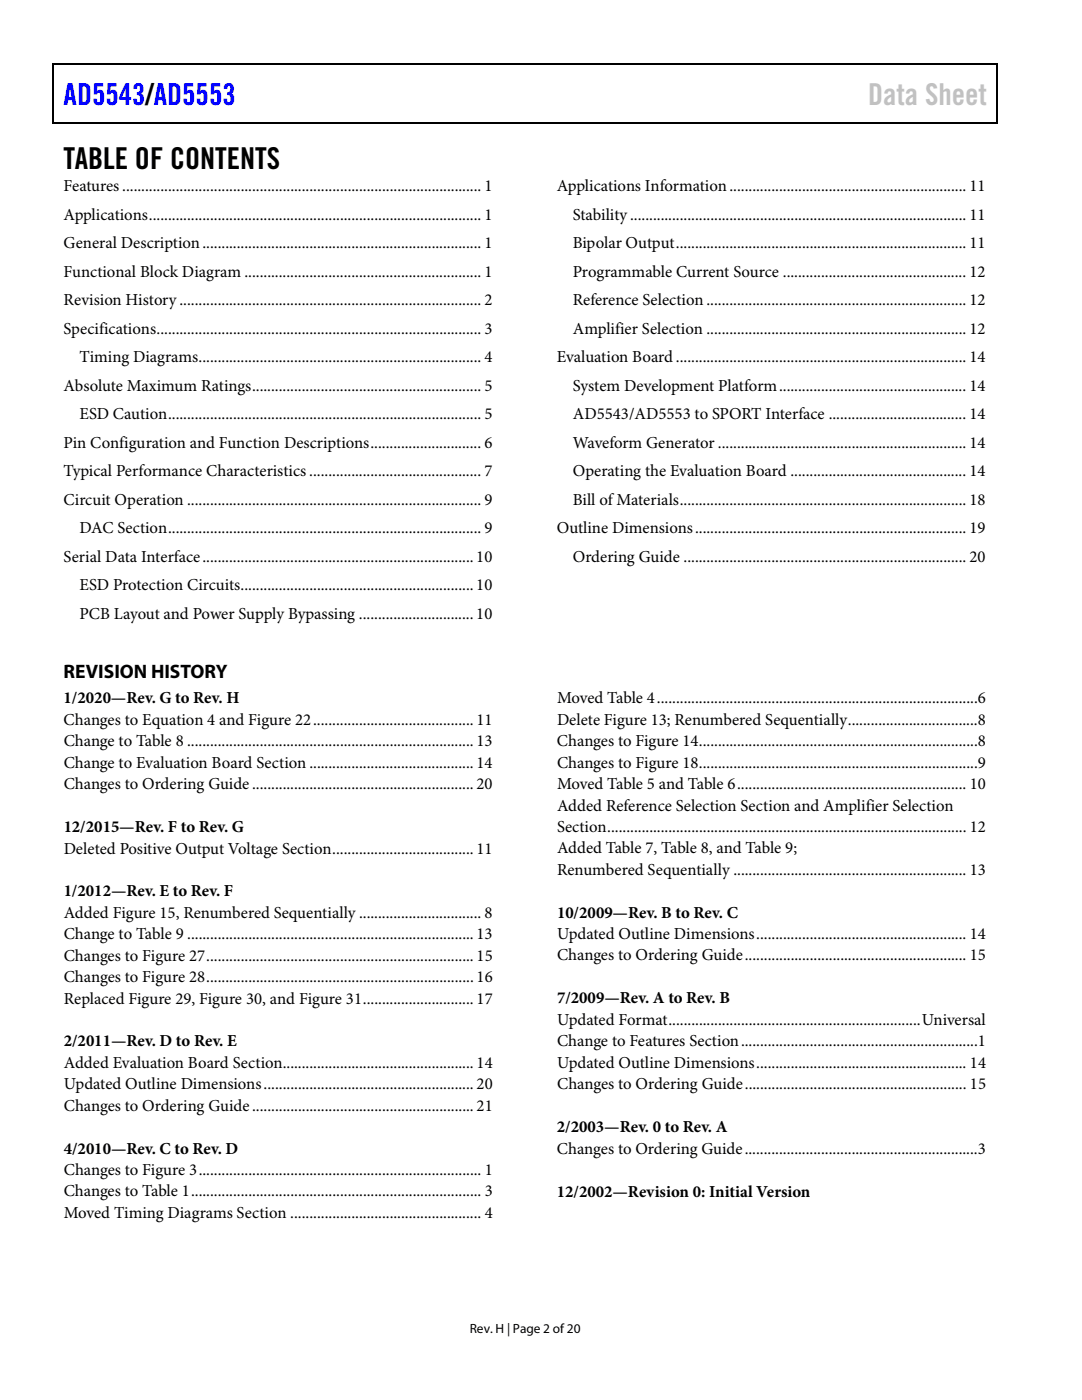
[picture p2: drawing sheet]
<svg xmlns="http://www.w3.org/2000/svg" width="216mm" height="279mm" viewBox="0 0 216 279" stroke-linecap="round" stroke-linejoin="round" font-family="sans-serif">
<defs><g id="words">
<text font-size="6" fill="#00f" x="12.7" y="21">AD5543/AD5553</text>
<text font-size="6" fill="#c1c1c1" x="173.2" y="21">Data Sheet</text>
<text font-size="6" x="12.7" y="33.7">TABLE OF CONTENTS</text>
<text font-size="3.9" x="12.7" y="135.3">REVISION HISTORY</text>
<g font-size="3.3">
<text x="12.7" y="38.1">Features.............................................................................................. 1</text>
<text x="111.1" y="38.1">Applications Information.............................................................. 11</text>
<text x="12.7" y="43.8">Applications....................................................................................... 1</text>
<text x="114.3" y="43.8">Stability........................................................................................ 11</text>
<text x="12.7" y="49.5">General Description......................................................................... 1</text>
<text x="114.3" y="49.5">Bipolar Output............................................................................ 11</text>
<text x="12.7" y="55.2">Functional Block Diagram .............................................................. 1</text>
<text x="114.3" y="55.2">Programmable Current Source ................................................ 12</text>
<text x="12.7" y="60.9">Revision History............................................................................... 2</text>
<text x="114.3" y="60.9">Reference Selection.................................................................... 12</text>
<text x="12.7" y="66.6">Specifications..................................................................................... 3</text>
<text x="114.3" y="66.6">Amplifier Selection .................................................................... 12</text>
<text x="12.7" y="78">Absolute Maximum Ratings............................................................ 5</text>
<text x="15.9" y="72.3">Timing Diagrams.......................................................................... 4</text>
<text x="111.1" y="72.3">Evaluation Board............................................................................ 14</text>
<text x="114.3" y="78">System Development Platform................................................. 14</text>
<text x="15.9" y="83.7">ESD Caution.................................................................................. 5</text>
<text x="114.3" y="83.7">AD5543/AD5553 to SPORT Interface .................................... 14</text>
<text x="12.7" y="89.4">Pin Configuration and Function Descriptions............................. 6</text>
<text x="114.3" y="89.4">Waveform Generator ................................................................. 14</text>
<text x="12.7" y="95">Typical Performance Characteristics ............................................. 7</text>
<text x="114.3" y="95">Operating the Evaluation Board .............................................. 14</text>
<text x="12.7" y="100.8">Circuit Operation ............................................................................. 9</text>
<text x="114.3" y="100.8">Bill of Materials........................................................................... 18</text>
<text x="15.9" y="106.4">DAC Section.................................................................................. 9</text>
<text x="111.1" y="106.4">Outline Dimensions....................................................................... 19</text>
<text x="12.7" y="112.1">Serial Data Interface.......................................................................10</text>
<text x="114.3" y="112.1">Ordering Guide .......................................................................... 20</text>
<text x="15.9" y="117.8">ESD Protection Circuits.............................................................10</text>
<text x="15.9" y="123.5">PCB Layout and Power Supply Bypassing ..............................10</text>
<text x="12.7" y="140.4">1/2020—Rev. G to Rev. H</text>
<text x="111.1" y="140.3">Moved Table 4....................................................................................6</text>
<text x="12.7" y="144.7">Changes to Equation 4 and Figure 22.......................................... 11</text>
<text x="12.7" y="149">Change to Table 8 ...........................................................................13</text>
<text x="111.1" y="148.9">Changes to Figure 14.........................................................................8</text>
<text x="111.1" y="144.6">Delete Figure 13; Renumbered Sequentially..................................8</text>
<text x="12.7" y="153.2">Change to Evaluation Board Section ........................................... 14</text>
<text x="111.1" y="153.2">Changes to Figure 18.........................................................................9</text>
<text x="12.7" y="157.5">Changes to Ordering Guide..........................................................20</text>
<text x="111.1" y="161.8">Added Reference Selection Section and Amplifier Selection</text>
<text x="111.1" y="157.5">Moved Table 5 and Table 6............................................................ 10</text>
<text x="12.7" y="166.1">12/2015—Rev. F to Rev. G</text>
<text x="111.2" y="166">Section.............................................................................................. 12</text>
<text x="12.7" y="170.3">Deleted Positive Output Voltage Section..................................... 11</text>
<text x="111.2" y="170.3">Added Table 7, Table 8, and Table 9;</text>
<text x="12.7" y="178.9">1/2012—Rev. E to Rev. F</text>
<text x="111.2" y="174.6">Renumbered Sequentially ............................................................. 13</text>
<text x="12.7" y="183.2">Added Figure 15, Renumbered Sequentially ................................ 8</text>
<text x="111.2" y="183.1">10/2009—Rev. B to Rev. C</text>
<text x="12.7" y="187.4">Change to Table 9 ...........................................................................13</text>
<text x="12.7" y="191.7">Changes to Figure 27......................................................................15</text>
<text x="111.2" y="187.4">Updated Outline Dimensions....................................................... 14</text>
<text x="111.2" y="191.7">Changes to Ordering Guide.......................................................... 15</text>
<text x="12.7" y="196">Changes to Figure 28......................................................................16</text>
<text x="12.7" y="200.3">Replaced Figure 29, Figure 30, and Figure 31............................. 17</text>
<text x="111.2" y="200.3">7/2009—Rev. A to Rev. B</text>
<text x="12.7" y="208.8">2/2011—Rev. D to Rev. E</text>
<text x="111.2" y="204.5">Updated Format..................................................................Universal</text>
<text x="111.2" y="208.8">Change to Features Section..............................................................1</text>
<text x="12.7" y="213.1">Added Evaluation Board Section.................................................. 14</text>
<text x="111.2" y="213.1">Updated Outline Dimensions....................................................... 14</text>
<text x="12.7" y="217.4">Updated Outline Dimensions.......................................................20</text>
<text x="12.7" y="221.7">Changes to Ordering Guide..........................................................21</text>
<text x="111.2" y="217.4">Changes to Ordering Guide.......................................................... 15</text>
<text x="111.1" y="226">2/2003—Rev. 0 to Rev. A</text>
<text x="12.7" y="230.2">4/2010—Rev. C to Rev. D</text>
<text x="111.1" y="230.2">Changes to Ordering Guide.............................................................3</text>
<text x="12.7" y="238.8">Changes to Table 1............................................................................ 3</text>
<text x="12.7" y="234.5">Changes to Figure 3.......................................................................... 1</text>
<text x="111.1" y="238.8">12/2002—Revision 0: Initial Version</text>
<text x="12.7" y="243.1">Moved Timing Diagrams Section .................................................. 4</text>
</g>
<text font-size="2.7" x="93.7" y="266">Rev. H | Page 2 of20</text>
</g></defs>
<path d="M10.5 12.7h.3v1h-.3zM10.5 12.7h.3v.3h-.3zM133.3 12.7h.3v.3h-.3zM198.8 12.7h.2v1h-.2zM198.8 12.7h.2v.3h-.2zM10.5 24.4h.3v.2h-.3zM133.1 24.4h.2v.2h-.2zM198.8 24.4h.2v.2h-.2z" fill="#000"/>
<path d="M10.7 13.7v10.7M10.8 12.8h122.5M133.6 12.8h65.2M198.9 13.7v10.7M10.8 24.5h188" fill="none" stroke="#000" stroke-width=".25"/>
<use href="#words"/>
</svg>
